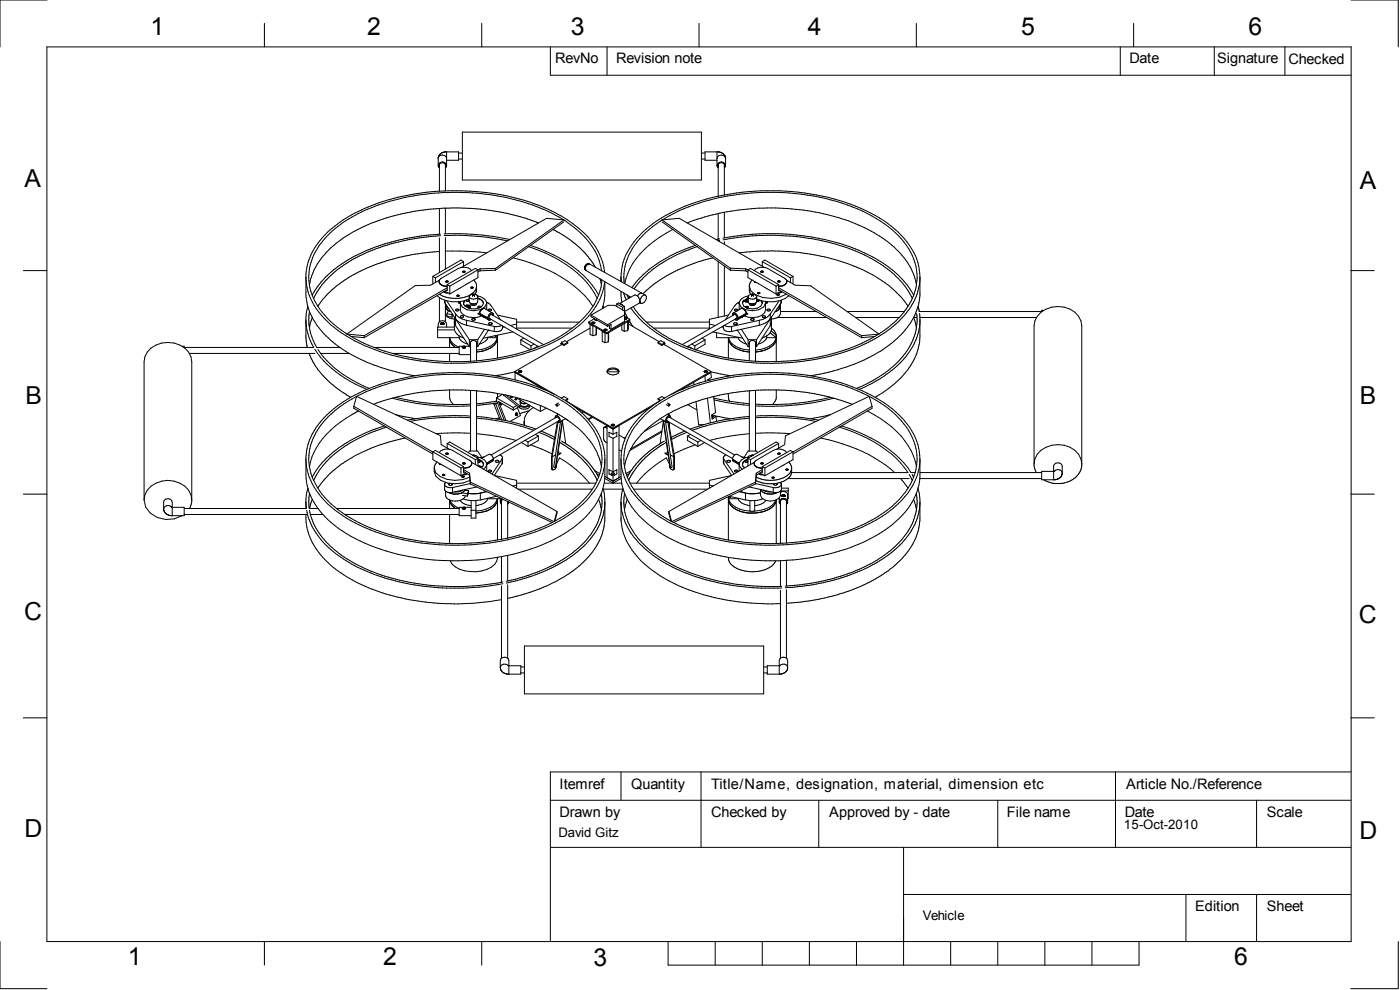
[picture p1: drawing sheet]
<svg xmlns="http://www.w3.org/2000/svg" width="297mm" height="210mm" viewBox="0 0 297 210" stroke-linecap="round" stroke-linejoin="round" font-family="sans-serif">
<defs><g id="words">
<g font-size="5.3">
<text x="32" y="7.5">1</text>
<text x="77.9" y="7.5">2</text>
<text x="121.1" y="7.4">3</text>
<text x="171.4" y="7.5">4</text>
<text x="216.6" y="7.4">5</text>
<text x="264.9" y="7.5">6</text>
<text x="5.2" y="39.7">A</text>
<text x="288.5" y="40">A</text>
<text x="5.4" y="85.7">B</text>
<text x="288.5" y="85.7">B</text>
<text x="5.1" y="131.5">C</text>
<text x="288.3" y="132.1">C</text>
<text x="5.2" y="177.6">D</text>
<text x="288.4" y="178.1">D</text>
<text x="27.1" y="204.7">1</text>
<text x="81.3" y="204.6">2</text>
<text x="125.9" y="204.9">3</text>
<text x="261.8" y="204.7">6</text>
</g>
<g font-size="3.1">
<text x="117.8" y="13.5">RevNo</text>
<text x="130.7" y="13.5">Revision note</text>
<text x="239.6" y="13.5">Date</text>
<text x="258.2" y="13.5">Signature</text>
<text x="273.3" y="13.7">Checked</text>
<text x="118.7" y="167.3">Itemref</text>
<text x="133.9" y="167.3">Quantity</text>
<text x="150.9" y="167.3">Title/Name, designation, material, dimension etc</text>
<text x="238.9" y="167.3">Article No./Reference</text>
<text x="118.7" y="173.3">Drawn by</text>
<text x="150.9" y="173.3">Checked by</text>
<text x="175.9" y="173.3">Approved by - date</text>
<text x="213.6" y="173.3">File name</text>
<text x="238.6" y="173.3">Date</text>
<text x="268.7" y="173.3">Scale</text>
<text x="253.5" y="193.3">Edition</text>
<text x="268.7" y="193.3">Sheet</text>
</g>
<g font-size="2.8">
<text x="118.5" y="177.6">David Gitz</text>
<text x="238.4" y="175.8">15-Oct-2010</text>
<text x="195.8" y="195.1">Vehicle</text>
</g>
</g></defs>
<g fill="none" stroke="#000" stroke-width=".21">
<path d="M9.9 9.9h276.7v189.8h-276.7zM10 0h-10v9.9M56.1 5v4.9M102.2 5v4.9M116.8 9.9v6.1M116.8 16h169.8M128.8 9.9v6.1M148.3 5v4.9M194.4 5v4.9M237.7 9.9v6.1M240.5 5v4.9M257.6 9.9v6.1"/>
<path d="M272.6 9.9v6.1M286.6 0h10M296.6 0v9.9M93 35.1a.9 .9 0 0 1 .9-.8 .9 .9 0 0 1 .8 .8M93 33.6a.91 .91 0 0 1 .9-.7 .91 .91 0 0 1 .8 .7M93.1 33l.4-.4 .8-.4h3v1.8h-2.6M93.1 33.1l-.1 .3v1.8l.2 .4M93.1 33v.1M93.2 34.9v5.7M94.5 34.9v5.6M94.5 35.1a.66 .66 0 0 0-.7-.6 .66 .66 0 0 0-.6 .8M94.5 35.3h.1"/>
<path d="M94.7 32.2v3.1l-.2 .3M97.3 32.5h.8M97.3 33.7h.8M98.1 28h50.7v10.2h-50.7zM148.8 32.5h.8M148.8 33.7h.8M152.1 32.2v3l.3 .4M152.1 35.1a.92 .92 0 0 1 .9-.8 .92 .92 0 0 1 .9 .8M152.1 33.6a.94 .94 0 0 1 .9-.7 .94 .94 0 0 1 .9 .7M152.4 34.9v6.7M152.4 35.2a.66 .66 0 0 1 .6-.7 .66 .66 0 0 1 .7 .7M153.4 32.6h.1"/>
<path d="M153.4 32.6l-.9-.4h-2.9v1.8h2.5M153.4 32.6l.4 .4 .1 .5v1.7l-.2 .4M153.7 34.9v6.5M5 57.4h4.9M64.9 58.8a13.9 13.9 0 0 0 6 10.7 38.7 38.7 0 0 0 19.6 7.2 50.3 50.3 0 0 0 25.1-3.3 22 22 0 0 0 11.7-9.9l.7-2.2 .3-1.6M91.8 58.6v1.6M91.8 58.6l.6 .3M92.4 58.9v1M93.1 59.7v.1M93.1 59.7a1.43 1.43 0 0 0 1.8 1M93.2 44.2v5.5M93.2 50.5v7.3"/>
<path d="M93.2 60a1.62 1.62 0 0 0 1.7 .7M93.2 59.4l-1.8 1.1-3.3 .1-14.5 10.3 3.7 .3M93.2 53.3l-5 .6-3.4 .7-3.7 1-3.5 1.3a23.8 23.8 0 0 0-10.2 8.1M93.5 50l-4.6 .5-3.4 .6-4.2 1.1-3.5 1.4a27.2 27.2 0 0 0-7.6 4.8l-2 2.1-.9 1.4-.8 1.4M93.5 49.7l-4.1 .3-3.5 .6-4.3 1.1-3.9 1.5-3.6 1.7a20.2 20.2 0 0 0-7.8 7.7M94.2 50a55.9 55.9 0 0 1 13.5 1.1M94.2 49.6a53.7 53.7 0 0 1 14 1.2M94.5 44.2v5.4M94.5 50.4v6.7M94.5 53.3h4.4l4.4 .3M94.6 59.7v.1M94.6 59.6h.2l.3 .1-.2 .2-.3-.1"/>
<path d="M94.6 59.7l.5 .1M94.6 59.6v.2M97.9 56.7l18.1-10.4 3.6 .4-14.5 10.2M98.2 57.7l.1-.1 .3 .1M98.2 57.6l.2-.1 .3 .2-.4 .1zM98.3 55.5v1M98.3 55.5l-5.9 3.4M98.3 55.5l-.5-.3-6 3.4M100 57.4a2.34 2.34 0 0 0-2.8-.5l-3.6 2.1-.3 .4-.2 .3M100.5 59.4l.3 .4a2.19 2.19 0 0 1 .3 1.8l-.3 .8M101.4 57.2v1.7l-6 3.5M101.4 57.2l-.6-.3-5.9 3.5"/>
<path d="M101.4 57.2l-6 3.5M101.9 57.4l-.5 .3M101.9 57v.4M101.9 57l-.5 .3M105.1 57.3l-3.2 .1M105.1 56.9v.4M105.1 56.9l-3.2 .1M108.9 54.7a30.3 30.3 0 0 1 15.2 8l1.7 2.3M112.2 52.3a26.3 26.3 0 0 1 13.2 8.8l1.3 2.2M112.6 52.1a26 26 0 0 1 13.8 9.4l.6 1.1M114.3 47.3l-3.9-1.3-3.6-.9a45.7 45.7 0 0 0-8.2-.9h-4.5l-3.3 .2-3.7 .6a40.2 40.2 0 0 0-8.5 2.4l-3.8 1.9-1.9 1.2-2.4 1.8a15.9 15.9 0 0 0-4 5.3l-.6 1.5-.2 1.3M117.3 48.7l.3 .1a23.6 23.6 0 0 1 4.8 3.3l2.4 2.4 1.5 2.2"/>
<path d="M119.6 47.1l-14.5 10.2M124.1 57.1h.1M124.1 56.5h.1M124.2 56.3h.1M124.2 57.3l9.6 5.7M124.2 57.3a.91 .91 0 0 1 .9-1.3l11.1 6.2M124.4 56.1h.1M124.6 56.1h.1M125 56h-.5l-.4 .4-.1 .6 .2 .3M127.3 59.1l.3 1.3M127.6 57.4a14.9 14.9 0 0 0-6.6-9.7 39.4 39.4 0 0 0-18.1-6.5 47.5 47.5 0 0 0-27.6 4.5 18.6 18.6 0 0 0-9 8.9 11.1 11.1 0 0 0 2 11.6 28.2 28.2 0 0 0 14.4 8.6 49.6 49.6 0 0 0 34.6-2.6 19.9 19.9 0 0 0 9.4-9l.8-2.3 .2-1.5M128.3 57.8a14.6 14.6 0 0 0-6.7-10.3 40.9 40.9 0 0 0-22.9-7 44.9 44.9 0 0 0-26 6.2 19.6 19.6 0 0 0-5.9 5.9 12.1 12.1 0 0 0-1.9 5.7v4.8l.3 1.5 .5 1.5"/>
<path d="M128.3 59.8v3.4l-.5 2.3M131.7 59.4l.1 .3M140.5 47.1l14.4 10.2M142.7 48.7a19.3 19.3 0 0 0-9.5 9.3l-.7 2.2M145.8 47.3a48.4 48.4 0 0 1 21.3-3.1l3.4 .4a39.8 39.8 0 0 1 17.8 6.6 15.1 15.1 0 0 1 6.1 9.2M147.5 52.1a30.7 30.7 0 0 0-8.6 4.2 18.5 18.5 0 0 0-4.8 4.7M147.9 52.3a26.3 26.3 0 0 0-12.9 8.4l-.5 .6M151.2 54.7l-4.8 1.5a27.8 27.8 0 0 0-10 6.1M152.4 45.3v5.4M152.4 55.5v11.8M152.5 51.1h.2M152.7 50.7l-.8 .1"/>
<path d="M153.4 50.9a49.5 49.5 0 0 1 30.6 3.5 25.4 25.4 0 0 1 5.3 3.5 15.7 15.7 0 0 1 4.2 5.4M153.4 50.5a53.7 53.7 0 0 1 16.4-.5 39.5 39.5 0 0 1 19 6.9 18.7 18.7 0 0 1 5 5.7M153.7 41.4a35.6 35.6 0 0 0-16.7 7.2 13.6 13.6 0 0 0-5.3 10.2v.9M153.7 41.4a48.1 48.1 0 0 1 32.9 4.8 17.7 17.7 0 0 1 8.1 9.5l.5 3.1-.2 5-.3 1.4-.6 1.6-1.4 2.2a16.3 16.3 0 0 1-3.7 3.9 32.7 32.7 0 0 1-11.3 5.5l-5.7 1.3M153.7 45v5.5M153.7 51.3v.5M153.7 56.4v10.7M154.9 56.9l3.3 .1M154.9 56.9v.4M154.9 57.3l3.3 .1M156.8 53.6a47.7 47.7 0 0 1 28.9 5 18.9 18.9 0 0 1 6.9 6.4M158.2 57v.4"/>
<path d="M158.2 57l.5 .3M158.2 57.4l.5 .3M158.7 57.2v1.7l5.9 3.5M158.7 57.2l.5-.3 6 3.5M158.7 57.2l5.9 3.5M159.6 59.4a2.52 2.52 0 0 0-.6 2.4l.3 .6M160 57.4a2.39 2.39 0 0 1 2.9-.5l3.5 2.1 .5 .5v.3M160.1 59.7v.2h.3M160.1 59.9h.1M160.2 59.9h.1M161.4 57.7h.1M161.4 57.6h.1"/>
<path d="M161.5 57.5h.3l.1 .2-.4 .1zM161.5 57.6l.4 .1M161.7 55.5v1M161.7 55.5l.6-.3 5.9 3.4M161.7 55.5l6 3.4M162.1 56.7l-18-10.4-3.7 .4 14.5 10.2M165 59.7h.4M165 59.7l.1 .2 .4-.1M165 59.6h.4l.1 .2M165 59.6v.2M165.4 59.7h.1M165.4 59.7l.1 .1"/>
<path d="M166.8 59.4l1.9 1.1 3.3 .1 14.5 10.3-3.7 .3M166.8 60a1.62 1.62 0 0 1-1.6 .7M166.9 59.7a1.43 1.43 0 0 1-1.7 1M167.7 58.9v1M168.2 58.6l-.5 .3M168.2 58.6v1.6M195.2 59.4a14.5 14.5 0 0 1-6.1 10.1 38.9 38.9 0 0 1-19.4 7.2 58.6 58.6 0 0 1-12.2 .1 49.4 49.4 0 0 1-10.7-2.5 27 27 0 0 1-12.7-8.6l-.2-.4M286.6 57.4h4.9M40.2 75h26.6M64.9 68.4v.2M64.9 68.8a12.6 12.6 0 0 0 1.6 4.9h-27.4v-.3h-.4M65.3 65l-.4 2.4v4.3l.3 2"/>
<path d="M65.6 75a15.8 15.8 0 0 0 3.1 4.9l2.5 2.2 3.2 2.2M65.7 66.1a11 11 0 0 0 1.5 7.6h4.9M65.7 66.1a19.2 19.2 0 0 0 9.5 9.5l2 .9a45 45 0 0 0 7.6 2.6l3.3 .6M66.3 67.3l-.6 2.2M66.8 74.1a23.5 23.5 0 0 0 11 8.5M67.4 74.1a23.5 23.5 0 0 0 10.9 8.3M68 75h6.1M74.5 71.4l2.8 .2M77.3 71.2v.4M83.3 75h14.1M92.7 62.7a6.6 6.6 0 0 0 6.8 .7M92.8 70h3.6"/>
<path d="M93 69.4v-.7a.91 .91 0 0 1 .9-.7 .91 .91 0 0 1 .8 .7v.7M93.2 63.2v5M93.6 68.7l-.1-.1 .3-.2 .3 .1v.2M93.6 68.7l.4-.1 .1 .2h-.4zM93.6 68.7h.1M93.6 68.5h.1M94.1 61.8l.2 .2M94.3 62h.1M94.3 63.7l.1 .6M94.3 62l.7 .1M94.4 64.2h.1M94.4 64.3l5.2 7.8"/>
<path d="M94.4 61.8l1 .6M94.4 63.7v.6M94.5 64.4v3.8M94.5 66.5a1.65 1.65 0 0 0 1.9 1.2M94.5 65.2l.2 .2M94.5 64.7l.2 .4 .5 .3M94.5 65l.2 .4M94.7 65.4l.3 .4M94.8 63.8l1.8 2.8M94.8 66.6v.5l1.1 .2M94.8 66.6l1.1 .1M94.9 60.4l.5 .3"/>
<path d="M94.9 60.4v1.2h-.2M94.9 61l-17.6 10.2M94.9 61.5l-17.6 10.1M95 65.8l.6 .3M95.1 66l-.3 .6M95.4 71.6v2.1M95.4 75v1.7M95.4 71.8v.3a2.7 2.7 0 0 0 1.2 1.6M95.4 71.6a2.97 2.97 0 0 0 2 2.1h-18.1M95.4 60.7v1.7M95.9 66.7v.6M96 66.6l-.1 .1"/>
<path d="M96.1 66.8l-.2 .5M96.4 69.4h-3.6v2.2h4.6M96.4 67.2v2.5a2.5 2.5 0 0 0 2 2M96.4 68.4l.2 .7M96.6 67.6l1 .9 1.4 .5M96.6 69.1l3 4.4M96.6 66.6l1 .8 1.4 .5M96.6 66.6v2.5M96.7 65.6h.4l.3 .1-.2 .3h-.4l-.2-.3zM96.9 62.7l.3-.1 .2 .1-.4 .2zM97.3 65.7h.1M97.4 71.2v.4"/>
<path d="M97.4 71.6a2.29 2.29 0 0 0 1.8 1.4M97.5 64l.2 .2M97.7 67.1l.2-.1 .4 .1a.34 .34 0 0 1-.3 .3 .34 .34 0 0 1-.3-.3zM97.7 64v1.7a2.38 2.38 0 0 0 2.5 1.7l1.1-.1 .9-.3M98 73.6h.1M98.1 73.7h.6l-.2 .2-.3-.2M98.1 73.7h.1M98.3 73.4l-.2 .3M98.6 63.8l-.3 .6M98.6 73.4l.2 .3h-.7M98.7 63.8a.69 .69 0 0 0-.4 .6 .69 .69 0 0 0 .4 .6 .57 .57 0 0 1 .7-.4 .57 .57 0 0 1 .4 .7l-.2 .1M98.7 73.5h.1"/>
<path d="M98.9 65.1l.3-.2 .3 .2M98.9 64.9l.3-.1 .4 .2-.4 .2zM99 69l5.9 1.3M99 64.9h.1M99 67.9v1.1M99 67.9l5.9 1.4M99.1 63.6h.3l.1 .2-.4 .1-.1-.2M99.5 73.4h-2.1v1.8h2.4M99.5 62.9a1.03 1.03 0 0 0 1.8 0M99.6 72.1v1.4M99.6 73.5h.2M99.6 72.1h1.7"/>
<path d="M99.7 72.9h.1M99.8 73a.67 .67 0 0 1 .7-.8 .67 .67 0 0 1 .6 .8M99.8 64.3a.67 .67 0 0 0 .7 .5 .67 .67 0 0 0 .6-.5M99.8 72.6v4M99.9 61l.3-.1 .2 .1-.4 .2zM100 64.4l.3 .1 .6-.1M100.1 67.7l.5-.1 .2 .2-.2 .1h-.3zM100.2 62.9l.1-.5h.3l.1 .5M100.2 62.6l.3 .1 .2-.1M100.3 60.9v.1M100.4 62.4h.1M100.4 62.4l.7 .1 .2 .3"/>
<path d="M100.4 62.4a.83 .83 0 0 0-.9 .5M100.5 62.4v.1l-.1-.1M101.1 60.9l-.1 .5a4.4 4.4 0 0 1-3.8 1.9l-1.5-.1a5.1 5.1 0 0 1-2.5-.8M101.1 73.5h.2M101.1 72.6v3.9M101.3 62.8v1.2a1.07 1.07 0 0 1-1.8 0v-1.1M101.3 62.8a2.09 2.09 0 0 1 2 1.5M101.3 63.2l.9 .5 .3 .4a1.18 1.18 0 0 1-1 1.3l-.7 .1-1.5-.2 .5-.2M101.3 72.1v1.4M101.3 63.3l.9 .5 .4 .6M101.4 65.1v.1M101.4 65.2l.3 .1"/>
<path d="M101.4 65.1l.2-.2 .4 .2M101.4 66.5l2.1 1M101.4 66.5l2.1 .9M101.7 66.4l-.3 .1M101.7 66.4h.1M101.7 66.4l1.8 1M101.8 66.8h.1M101.9 66.8l1.8 1.1M101.9 66l-.2 .4M102 65.1v.1M102.2 65.6l-.4 .5M102.2 65.6h.1"/>
<path d="M102.3 65.6l.5-.2 1.7 1M102.5 67.2l.3 .2M102.6 67.3h.1M102.8 69.8l-1.5 2.3M103 65.6h.1M103.2 64.1l1 .8 2 2.9M103.3 64.3l-.4 .8a4 4 0 0 1-4.9 0l-.3-.8-.3-.3-.1 .1 .1 .2h.3M103.3 64.3v1.4M103.5 71.6h2M103.5 67.4v.1M103.5 71.5v.1M103.5 67.5l.2 .4"/>
<path d="M103.5 71.6l-.1 .3-.5 .5-1.2 .6M103.5 67.6h.1M103.6 65.6h.5l.2 .1-.2 .3h-.4l-.2-.3zM103.6 70l-2.3 3.5M103.7 68.6l.5-.1 .2 .2-.3 .2-.4-.1zM103.7 67.5l10.6 6M103.7 70l-.1 .1M103.8 67.5l.2 .1M104.1 66.7l-.3 .3v.5M104.1 66.7h.3M104.1 65.6h.1M104.2 67.7l-.5 .2"/>
<path d="M104.2 66.7l11.1 6.4M104.4 66.7h.1M104.4 66.7v.1M104.4 68.6h.1M104.5 66.4l.1 .5M104.5 66.4a.93 .93 0 0 0-1 1M104.6 66.5h.1M104.9 69.3v1M105 71.2l.5 .4M105.5 71.1v4.8M105.5 71.6a4.3 4.3 0 0 1-4.4 2.7M105.5 79.6v.2"/>
<path d="M105.5 66.8l4.1 .9v2.1M105.5 71.5v.1M105.5 71.8a3 3 0 0 1-2.2 2.4l-2.2 .5M106.4 69l-.4 .2-1.1 .1M106.6 69.1a1.05 1.05 0 0 1-1.3 1.3l-.4-.1M107 69.3l-.4 .1M108.8 70.4l-6.3 1.4M109.3 78.8v1.8M109.3 78.9l-4.2 .8M109.3 78.8l8.4 4.9M109.6 68.7l-1.3 .3M109.6 69.6h11.8"/>
<path d="M109.6 68.3h13.3M110 78.9h.7M110.5 72.1v.9l2 1.2M110.5 72.1l2.1 1.3M110.7 78.7l-.5-.1-.2 .3M110.7 78.7v.1M110.7 78.8v.1M111.1 71.7l-.6 .4M112.6 73.4v.7M113.3 73l-.7 .4M114.1 73.4l-.8 .5M118.9 72.9h.2"/>
<path d="M119.1 72.7l.5 .4M119.1 72.7v.5M119.1 72.5l.2 .1M119.6 73.1v.2M119.6 73.3l-.3-.3-10 5.8M120.4 72.6l-.8 .5M120.4 72.6l-.6-.3-.7 .4M120.4 72.6v.2l-.8 .5M124.9 68.3v.2l3.8 2.3M124.9 68.3l3.8 2.3M125.2 69.6l-5 2.9M125.2 68.9v2.1l.6 .2"/>
<path d="M125.2 68.9l.6 .2M125.2 68.7v.2M125.4 66.8v.4l3.5 2M125.4 66.8l3.5 2.1M125.6 68.6h.5M125.8 69.1v2.1M125.9 69.1h-.1M126.2 68.5h.1M126.2 68.5l-.3-.2-.3 .1v.2M126.2 68.5l-.2 .2-.4-.1M126.4 69.4v1.6M126.4 71l-.6 .2"/>
<path d="M126.5 68l-.4-.2v-.2l-1.2 .7M126.5 67.8v.2M126.5 69.5l-.1 1.5M126.7 67.9l-.2 .1M127.8 70.4v2l.6 .3M127.8 70.4l.6 .2M127.8 70.2v.2M127.9 65l.1 .3M128.2 70.1h.5M128.4 70.6v2.1M128.4 70.6h.1M128.7 70.6v.2"/>
<path d="M128.8 78.9h2.5M128.8 78.9a1.55 1.55 0 0 1 2.5-.1v.1M128.8 69.9l-.5-.1-.2 .1 .1 .2M128.8 70l-.1 .1M128.8 69.9v.1M128.9 78.5a1.62 1.62 0 0 1 2.4 .1v.2a1.44 1.44 0 0 1-2.5 0zM128.9 69.2l.7-.4v1M128.9 68.9v.3M129 70.6v1.9M129 72.5l-.6 .2M129.1 70.5l-.1 2M129.3 69v.6l.3 .2"/>
<path d="M130.9 65l-.5-.2h-1.4l-3.6 2M130.9 64.5l.3-.2 1.3 .7M130.9 64.5v.5M130.9 64.5l1.2 .7M130.9 65l1.2 .7M131.5 64.4l.6 .4M131.7 61.8l.3 2.3M131.9 68.9v1.1l.5 .3M132.1 65.7l.4 .3M132.1 65.2v.5M132.3 62.1l.6 1.5M132.4 60.1a11.8 11.8 0 0 1 3.9-10.1 31.5 31.5 0 0 1 15.5-7.9 50.4 50.4 0 0 1 31.2 2.7 21.1 21.1 0 0 1 10.5 9.4 11.6 11.6 0 0 1-2.3 12.6 26.4 26.4 0 0 1-9.3 6.4 50.4 50.4 0 0 1-27.7 2.7 51.7 51.7 0 0 1-8.3-2.3 24.4 24.4 0 0 1-11.6-8.6"/>
<path d="M132.4 68.6v1.7M132.5 65v3.2l-2.9 1.6M132.5 65l-.4 .2M132.5 65.4h.1M132.5 67.6l.4 .1M132.5 66.8l-3.6 2.1M132.5 67.1l1.1 .6M132.5 67.4h.3l.1 .2M132.8 67.6h.1M132.8 67.4h.1M132.9 67.7h-.4M132.9 67.6v.1"/>
<path d="M133.1 67.3v.1M133.1 62.6l.2 .7M133.1 68.2v1.9M133.1 70.1l-.7 .2M133.3 68.7l6.5 3.8M133.3 68.3h.3M133.3 68.1v1.6l-.2 .4M133.4 63.2v.1M133.5 68l.8 1.3M133.6 62.9l-.2 .3M133.6 67.7l-4.9 2.9M133.6 67.7v.2l-4.9 2.9"/>
<path d="M135.7 64.2l.3 .1M135.8 64l-.2 .3-3.1 1.8 .6 1.4M135.8 63.9l.2 .4M135.8 63.9a1.15 1.15 0 0 0-1.2-1.3l-3.2 1.8M136.2 62.2l-.5 .1-.4 .5M136.2 62.2l.7 .4M136.9 62.6a1.16 1.16 0 0 1-.9 1.7M136.9 62.6a1.15 1.15 0 0 0-1.1 1.3M137.1 68.3h13.4M138.7 69.6h11.8M139.6 72.6v.2l.8 .5M139.6 72.6l.6-.3 .8 .4"/>
<path d="M139.6 72.6l.8 .5M140.4 73.3l.4-.3 10 5.8M140.4 73.1v.2M140.9 72.5l-.1 .1M141 72.7l-.6 .4M141 72.7v.5M141.1 72.9h-.1M146 73.4l.8 .5M146.8 73l.6 .4M147.4 73.4v.7M148.9 71.7l.7 .4M149.4 78.9l.3-.1 .3 .1"/>
<path d="M149.4 78.7l.5-.1 .2 .3-.5 .1-.2-.1zM149.6 72.1v.9l-2.1 1.2M149.6 72.1l-2.2 1.3M150.5 68.7l1.3 .3M150.8 78.8l-8.5 4.9M150.8 79l-6.4 3.7M150.8 79l.1 1.1-.8 .6M150.8 78.8v.2M150.8 79l-1.3 .8 .1 1.1M150.8 78.9l4.1 .8M151.3 70.4l6.3 1.4M152 70.5v1.1h4.6"/>
<path d="M153.1 69.3l.4 .1M153.5 69.1a1.05 1.05 0 0 0 1.3 1.3l.4-.1M153.7 69l.4 .2 1.1 .1M154.5 71.6v4.3M154.5 79.6v.2M154.5 66.8l-4 .9v2.1M154.5 71.8a3 3 0 0 0 2.2 2.4l2.3 .5M154.6 71.6a4.3 4.3 0 0 0 4.4 2.7M155.2 69.3v1M155.5 66.4h.1M155.5 66.4l-.1 .5M155.6 66.4a1 1 0 0 1 1 1.1"/>
<path d="M155.7 66.8l.3-.1 .3 .4v.4M155.7 68.5h.5l.2 .2-.5 .2-.2-.2zM155.8 65.7l.5-.1 .2 .2-.5 .2zM155.9 67.7l.5 .2M155.9 66.7l-11.2 6.4M156.2 67.6h.1M156.3 67.5l-.2 .1M156.3 70l.2 .1M156.3 67.5l-10.5 6M156.4 68.7h.1M156.4 70l2.3 3.5M156.5 67.7l-.1 .2"/>
<path d="M156.5 67.6v.1M156.6 67.4l-.1 .2M156.6 71.5v.1M156.6 71.6l.6 .8 1.2 .6M156.8 64.3v1.4M156.8 64.3l.4 .8a4 4 0 0 0 4.8 0l.7-1.1v.3M156.8 64.1l-1 .8-1.9 2.9M157 65.6h.1M157.3 69.8l1.4 2.3M157.5 67.2l-.3 .2M157.7 65.5l-.4-.1-1.7 1M157.7 65.6l.4 .3 .2 .5"/>
<path d="M157.7 65.5v.1M157.8 65.6h.1M157.8 63.7v.1M157.8 63.8l-.3 .5 .3 .6 .7 .5M157.8 63.7l-.3 .4v.3M157.8 63.7l.4 .2h.5M157.8 63.8l.4 .3h.5M158.1 63.7l.3-.2 .3 .2M158.2 65.2l.1-.2h.3l.1 .2-.2 .1M158.2 66.2h.1M158.2 66.8l-1.8 1.1M158.3 66.4l.3 .1"/>
<path d="M158.3 66.4l-1.7 1M158.4 65.3h.1M158.5 63.2v.1M158.6 66.5l-2 .9M158.6 63.3h.1M158.6 66.5l-2 1M158.7 63.5h.1M158.7 63.5l-.3-.1-.3 .2 .2 .2 .4-.1M158.7 63.3h.1M158.7 62.9v1.1l.3 .3M158.7 72.1v1.4M158.7 63.2l-.2 .1"/>
<path d="M158.7 62.9a1.07 1.07 0 0 1 1.8 0v1.1a.91 .91 0 0 1-1.2 .4l-.3-.1M158.7 62.9a1.06 1.06 0 0 0 1.8 .1M158.7 73.5h.3M158.7 72.1h1.8M158.7 62.8a2.08 2.08 0 0 0-1.9 1.5M159 64.3a.69 .69 0 0 0 .6 .5 .69 .69 0 0 0 .7-.5M159 72.6v3.9M159 60.7l.3 1a6.3 6.3 0 0 0 7.5 .7M159.1 64.4l.3 .1 .7-.1M159.3 67.6h.5l.2 .2-.5 .1zM159.4 62.6l.4 .1M159.5 62.4v.1h.2"/>
<path d="M159.7 62.5h-.3v.4M159.8 62.5v.4M159.8 62.6v.1M159.8 62.6h.1M160.3 72.9a.66 .66 0 0 0-.7-.7 .66 .66 0 0 0-.6 .8M160.3 74.7a5.3 5.3 0 0 0 4.2-2.2l.2-.7a3.5 3.5 0 0 1-3.2 2.7zM160.3 72.6v4M160.3 73.5h.2M160.5 72.1v1.4M160.7 62.1l.4-.1 .1 .2a.28 .28 0 0 1-.3 .1 .28 .28 0 0 1-.2-.2zM160.8 63.5l-.3 .1M160.9 62.3h.1"/>
<path d="M161 63.6v.3l-.5-.1M161.1 69l-5.9 1.3M161.1 67.9l-5.9 1.4M161.1 67.9v1.1M161.2 62.2h.1M161.3 63.8l.4 .5-.3 .6-.7 .5-1.1 .1-1.1-.1M161.5 63.8l.2 .6M161.8 67.1l.4-.1 .2 .3h-.6zM162.3 64l.1 1.7a2.29 2.29 0 0 1-2.6 1.7l-1-.1-.9-.3M162.6 64l-.2 .2M162.6 64.3h-.2M162.6 71.6h2.1"/>
<path d="M162.6 64.3h.1M162.6 71.2v.4M162.6 71.6l-.5 .8-1.2 .6M162.8 65.7l.4-.1 .2 .2-.5 .2-.2-.2zM163.4 70.6l1.3 1M163.4 67.6l-.9 .9-1.4 .5M163.4 66.6l-.9 .8-1.4 .5M163.4 66.6v2.5M163.4 67.6l-2.9 4.5M163.4 69.1l-2.9 4.4M163.6 70.2l1.1 .9M163.7 69.6l.6 .7 .4 .8"/>
<path d="M163.7 68.4l-.3 .7M163.7 67.2v2.5a2.36 2.36 0 0 1-2 2M164.6 60.7v1.7M164.7 71.1v5.6M164.7 71.6a4.5 4.5 0 0 1-4.4 2.7M164.8 66l-.4 .1M164.9 67.4h10.5M164.9 62.4h.3l.1 .1-.2 .2-.3-.1zM165 62.7h.1M165.2 60.4v1.2h.1M165.2 61l17.6 10.2M165.2 61.5l17.6 10.1"/>
<path d="M165.2 60.4l-.6 .3M165.3 63.8l-1.9 2.8M165.4 65.4l-.6 .6M165.5 65h.1M165.5 64.5v.5M165.5 65.2l-.1 .2M165.5 64.7l-.1 .4-.6 .3M165.6 65l-.2 .4M165.6 65v1.5a1.75 1.75 0 0 1-1.9 1.2M165.6 66.1h7.6M165.7 63.7v.6l-2.3 3.3M165.7 61.8l-1.1 .6"/>
<path d="M165.8 63.7l-.1 .5M165.8 62h.1M165.8 62l-.8 .1M165.8 61.9v.1M165.8 61.9h.1M165.9 61.8v.1M167.4 62.7a6.7 6.7 0 0 1-6.9 .7M179.7 66.1h12.2M181.5 67.4h9.3M182.8 71.2v.4M185.6 71.4l-2.8 .2M193.8 67.4h.7"/>
<path d="M193.8 67.4l.6 2.1M194.4 66.5a12.8 12.8 0 0 1-4.6 10.9 27.4 27.4 0 0 1-8.1 5M194.8 65l.2 1.1h26v-.3h.4M195.1 66.5l.1 5a12.5 12.5 0 0 1-3.2 7.6 22 22 0 0 1-6.4 5.2M195.2 67.4h24.7M195.2 68.6a15.4 15.4 0 0 1-7.3 10.9l-2.9 1.8-2.8 1.3M64.9 97.4a13.6 13.6 0 0 0 5.3 10.1 35.1 35.1 0 0 0 16.6 7.3 50.4 50.4 0 0 0 30-3.3 21.7 21.7 0 0 0 10.2-8.8 11.3 11.3 0 0 0 1.3-4.6M68.7 88.6a30.3 30.3 0 0 1 15.2-8 51.1 51.1 0 0 1 32.2 2.3 22.8 22.8 0 0 1 10.5 8.5l.7 1.4a11.3 11.3 0 0 1 1 3.8v4.8a15.1 15.1 0 0 1-6.8 10.7 43 43 0 0 1-24.2 6.9 44 44 0 0 1-25.5-6.9 15.5 15.5 0 0 1-6.8-9.9 26.4 26.4 0 0 1 .3-7.9l.9-2.2a14.3 14.3 0 0 1 2.5-3.5zM69.6 88.5a30.2 30.2 0 0 1 13.5-7.3 49.7 49.7 0 0 1 34.2 2.7 19.4 19.4 0 0 1 9.7 9.7 11.6 11.6 0 0 1-3.3 12.6 32.6 32.6 0 0 1-16 7.9 49.7 49.7 0 0 1-31.4-3.1 19.3 19.3 0 0 1-10.1-9.8 11.2 11.2 0 0 1-.3-6.8l.3-.7a14.9 14.9 0 0 1 3.4-5.2zM75.1 86.2v.4l16.7 9.7M75.1 86.2l.5-2.1 17.8 8.3 .2 1.9 1.7 1M75.1 86.2l16.7 9.7"/>
<path d="M76.1 87.2l-.5 .2a22.5 22.5 0 0 0-8.5 7.6 10.1 10.1 0 0 0-1.4 4M81.5 90.3a36.4 36.4 0 0 0-9.5 4.6l-1.6 1.3a17.6 17.6 0 0 0-4.1 5M82 90.6a36.2 36.2 0 0 0-8.7 4l-.4 .2a18.3 18.3 0 0 0-5 4.7l-1.4 2.4M83.2 84.5a52.3 52.3 0 0 0 16.6 1.6M83.9 84.3a52.1 52.1 0 0 0 15.9 1.4M84 88l4.1 .8M86 92.9l-2.1 .5a29.4 29.4 0 0 0-15.2 8.5l-1.3 1.6M91.8 95.8v1.7l6 3.4M91.8 95.8l.6-.3 5.9 3.5M91.8 95.8l6 3.5M92.1 99.3l.4 1a6.2 6.2 0 0 0 7.2 .9M92.7 98a2.41 2.41 0 0 0 .7 3.9 7.1 7.1 0 0 0 6.3 0"/>
<path d="M93.2 96a2.24 2.24 0 0 1 2.8-.5l3.7 2.2 .3 .3 .1 .4M93.2 98.3l.1 .2h.3M93.2 98.3v.1M93.3 98.5h.1M94.6 96.3l.2 .1 .3-.1M94.6 96.3l.1-.2 .4 .2M94.6 96.3h.5M94.9 94.1l.5-.3 6 3.4M94.9 94.1v1M94.9 94.1l5.9 3.4M95.4 82.7l.1 2.1 .7 1M95.4 82.7a49.2 49.2 0 0 1 16.4 2.3 26.9 26.9 0 0 1 13.5 8.7 13.2 13.2 0 0 1 2.3 5.3"/>
<path d="M95.4 82.7a49.1 49.1 0 0 0-16.2 3.1M97.8 99.3v1.6M98.2 98.3h.4M98.2 98.3l.1-.1h.3v.1M98.2 98.3l.2 .2 .2-.2M98.3 99v1.2l.2-.1M98.3 99l-.5 .3M98.3 99.6l1.3 .8M99.4 96l.2-.3h1.7l.9 1.3M99.8 88.3a50.5 50.5 0 0 0-12.3 .6l-1.1 .2M99.8 82.8v12.9M99.8 91.9l-3.7-.1-3.6 .2"/>
<path d="M99.8 88.6a51.3 51.3 0 0 0-12.8 .8M100 98l18.2 10.5M100 98.6a1.68 1.68 0 0 1-1.7 .7M100.1 98.3a1.41 1.41 0 0 1-1.8 1.1M100.3 96.6l.9 .2 .1 .4M100.3 96.6h.1M100.4 96.6h.1M100.5 96.6h.1M100.5 96.6v.1M100.6 96.6h.1M100.6 96.7l.1 .1M100.6 96.6v.2"/>
<path d="M100.6 96.7h.1M100.8 97.5v1M101.1 88.3a46 46 0 0 1 12.6 2.7M101.1 82.9v12.8M101.1 92l4.3 .5 4.1 .9M101.1 88.7a48.3 48.3 0 0 1 12.1 2.6M101.3 96.9a2.09 2.09 0 0 1 2 1.6M101.4 97.2v1.6M101.4 97.5l.8 .4 .4 .6M101.4 97.7h.3l.2 .2-.2 .1h-.3M101.4 97.4l.8 .4 .4 .7M101.4 97.2l-.6 .3"/>
<path d="M101.6 99l.4 .1M101.8 97.7h.1M102.2 97.2l1.5-.8a.92 .92 0 0 1 .9 1M102.6 98.5l-.4 .6-.3-.2-.5-.1M102.8 96.9l-.9 .2M103.3 98.5l-.2 .5-.5 .5M103.3 98.5v1.4M103.6 99.8l.3-.1 .4 .2-.5 .2zM104.6 97.4l-.1 .4-1.2 .8M104.6 97.4l-1.3 1M104.6 97.4l-1.4 .9M104.6 97.5l-1.3 1"/>
<path d="M104.8 85.7l1.3 3.3M104.9 85.6l-.1 .1M105.1 97.8l.4-.2 .3 .1v.2l-.3 .2zM105.2 85.7h-.4M105.2 85.7l1.3 3.4M105.3 85.5l-4.2 .5M105.3 84.4v.7M105.3 84.9l1.7 4.3M105.3 84.4l3.6 2M105.4 85.1l-4.3 .5M105.5 83.4v.9M105.5 85.5l-.3 .2"/>
<path d="M106 88.7l-.9 .1M106 85.4l.1 .4M106 96.5l.6 .5-.1 1.4M106 85.4h.1M106.1 85.3l-.1 .4 .2 .2h.1l.2-.3M106.1 85.4v.2M106.5 97.4l-2.1 3.1M106.5 98.4l-1.6 2.4M106.5 97.4v1M106.6 97.3h.1M106.6 97.2l-.1 .2M106.6 83.7l-1.3 .7"/>
<path d="M106.8 83.7v.1M106.8 83.8l3.4 2.7M107.4 83.8l2.8 2.3M108.3 84.2h.1M108.5 84.1l-.2 .1M108.7 84.1l-.1 .2-.2-.1M108.9 87l-3.2-1.8 1.7 4M108.9 86.4v.6M109.3 84.7h.3l-.3 .1zM109.4 87.7h.1M109.4 87.7l.3-.1 .1 .2-.1 .3h-.3M109.4 87.7v.4"/>
<path d="M109.4 87.7l.1 .1M109.5 87.8l-.1 .3M109.5 84.3l5.1 3M109.5 88l-.1 .1M109.6 86l-.7 .4M109.8 86.5l.6 1.6-2.2 1.3M110 86.3l-1.1 .7M110.2 86.1v.4M110.4 84.8v.9a1.04 1.04 0 0 0 1.7 .1M110.4 85.1v.3l.6 .2M110.4 85.3l.1 .1M110.6 93.9l1.4 .8"/>
<path d="M110.6 85.5l.5 .1M111 85.6h.6h-.3M111.2 89.8l.1 .5M111.4 93.4l.6 .4M112 93.8v.9M112.3 87.1l-2 .6M112.3 85.9a1.53 1.53 0 0 1-2.1 .2M112.4 86v.1a1.38 1.38 0 0 1-2.2 .4M112.6 94.4l4.5 1.9M113.2 86.4a3.6 3.6 0 0 0-2 3.8M113.6 92.2l.6 .3M114.2 92.5l-2.2 1.3"/>
<path d="M114.2 92.5v.9l-2.2 1.3M114.3 91.7l3.3 1.5M114.6 82.3v-.2l-5.3-3.1 6.4 3.7M114.6 86v1.3M114.8 91.4l2.9 1.4M115.9 86.6l-1.3 .7M117 96.8v2.6l.1 .2M117 96.8l.1 .1M117 99.3l.1 .1M117.1 96.9l.1 2.7M117.1 99.5l.2 .2M117.1 99.6l.2 .1"/>
<path d="M117.9 96.5l-.4 2.6 .3 .1M117.9 96.5l-.8 .4M117.9 88.2a.87 .87 0 0 1 .8 1.3M117.9 88.2l-.1 .4M118 85.8v.3h.2M118 85.9v.1M118 85.8h.2v.3M118 88.5a.46 .46 0 0 1 .6 .2 .46 .46 0 0 1-.2 .6M118.1 98.3h.1M118.1 98.3v.1a1.09 1.09 0 0 1-.8 1.3M118.2 88.4l-14 8.1M118.2 87.8l.2 .2"/>
<path d="M118.4 89.5h-.2l-1.2 7.3M118.4 89.5h.1M118.4 89.5l-1.3 7.4M118.4 89.5h.3M118.5 85.5l-.5 .3M118.5 87.9l-.6 .3M118.6 89.2l-14 8.1M118.7 97.1a23.6 23.6 0 0 1 6.4 5.4M118.7 95.9l-.3 .2M118.7 85.8l-.5 .3M118.7 97.2l-.6 1.1M118.7 93.8a18.8 18.8 0 0 1 8 8.1"/>
<path d="M118.9 89.4l-1 7.1M119 96.2l-.7 .4-.4 2.6h-.1M119.1 89.3l.2 .1M119.1 84.5l.5-.4 .8 .5M119.1 93.6l2.1 1.3 1.9 1.5a14.5 14.5 0 0 1 3 3.3l.9 1.5M119.3 89.4l-1.5 9.8M119.3 89.2l-.6 .3M119.3 89.2l-1 7.2 .7-.3M119.3 89.2v.2M119.3 89.5l.7 4.6M119.9 88.8l.6 .4M120 88.8l-.7 .4"/>
<path d="M120.3 85.2l9.7 5.6M120.4 84.6v.2l-.3 .2M120.4 84.6l-.5 .3M121.9 86.3l8.1 4.7M122.8 86.8l-.2 .1M122.9 86.9l-.2 .1M123.8 87.4l-.4 .2M125.6 88.4l-.8 .5M125.7 88.5l-.8 .5M126.2 99.8l1.1 .7M128.2 90.6l-.1 .2v2.3l.2 .5 .5 .3M128.2 90.6l.3 .1"/>
<path d="M128.5 90.7l.3 .1M128.8 90.3l-.6 .3M128.8 90.5l-.3 .2M129.2 99.7h.1M129.2 91.7h.1M129.7 90.3h.1M129.7 90.3a.32 .32 0 0 1 .3-.3 .32 .32 0 0 1 .3 .3M129.7 90.3l.3 .1 .3-.1M129.9 90.2h.4M129.9 90.2h-.1M130 90.2l-.3 .1M130 92.1l-.8-.4v.9l.8 .4"/>
<path d="M130 91l1.3-.7v11l-1.3 .8M130 90.8v1.3M130 93v7.1M130 91l-1.2-.7v11l1.2 .8M130 92.1l.9-.4v.9l-.9 .4M130.1 90.2h.2M130.3 90.2v.1M130.8 91.7h.1M130.8 99.7h.1M131.3 95.4l.6 .3M131.3 92.3l1.1 .6M131.7 97.4a16.2 16.2 0 0 0 .8 7.2"/>
<path d="M131.7 97.4a13.6 13.6 0 0 0 5.6 10.3 37.5 37.5 0 0 0 19.3 7.5 48.6 48.6 0 0 0 29.2-4.9 23.3 23.3 0 0 0 6.9-5.9 12.7 12.7 0 0 0 2.5-6.5M132.4 92.9l.2 .2M132.8 92.7l-.4 .2M133.9 99.8l-1.1 .7M136.9 87.9a33.8 33.8 0 0 1 16.2-7.5 48.3 48.3 0 0 1 31.9 4 18.8 18.8 0 0 1 8.8 9.2 11.6 11.6 0 0 1-3 12.3 30 30 0 0 1-14.6 7.8 50.1 50.1 0 0 1-33.4-2.9 20.8 20.8 0 0 1-9.3-8.6 11.2 11.2 0 0 1 2.2-12.9zM137.3 86.8l.1 .1M138.1 86.3l-8.1 4.7M139.6 84.6l.6 .3M139.6 84.6v.2l.4 .2M139.8 85.2l-9.8 5.6M140.1 88.8l.6 .4M140.4 91.7l-6.8 3.8"/>
<path d="M140.4 91.4l-6.6 3.8M140.7 89.2l.1 .2M140.7 89.2l1 7.2-.6-.3M140.7 89.5l-.7 4.6M140.7 89.2l-4 2.3M140.8 89.2l.6 .3M140.8 89.4l1.4 9.8M141 93.6l-2.2 1.3-2.4 2-1.4 1.4-1.5 2.2M141 84.5l-.6-.4-.8 .5M141 89.3l-.2 .1M141.1 96.2l.7 .4 .4 2.6M141.2 89.4l1 7.1"/>
<path d="M141.4 93.8l-2.4 1.5-1.8 1.6a18 18 0 0 0-3.9 5M141.4 97.2l.6 1.1a1.13 1.13 0 0 0 .8 1.4M141.4 89.5h.3M141.4 85.8l.5 .3M141.4 97.1a22.5 22.5 0 0 0-6.4 5.4M141.4 95.9l.3 .2M141.4 89.2l14 8.1M141.5 89.3h.1M141.6 85.5l.5 .3M141.6 87.9l.5 .3M141.7 89.5l1.2 7.4M141.7 89.5h.1l1.3 7.3"/>
<path d="M141.8 87.8l.1 .2M141.9 88h.1M141.9 85.8l.2 .1-.3 .2zM141.9 88l.1 .1M141.9 88.4l14 8.1M142 88.5a.51 .51 0 0 0-.5 .2 .51 .51 0 0 0 0 .6M142 89.6v1M142 90.5h.1M142.1 88.2a.87 .87 0 0 0-.7 1.3M142.1 88.2l.2 .4M142.2 96.5l.4 2.6-.4 .1M142.2 96.5l.7 .4"/>
<path d="M142.9 99.6l-.1 .1M142.9 99.5v.1M142.9 96.9v2.6M143 99.5v.1M143 99.6l-.2 .1M143 99.4h.1M143.1 96.8v2.6l-.1 .1M143.1 96.8l-.2 .1M143.1 99.3l-.2 .1M144.6 82.6h.1M145 82.3l.1 .1M145.1 82.4h.1"/>
<path d="M145.3 91.4l-2.9 1.4M145.7 91.7l-3.2 1.5M145.8 92.5v.9l2.2 1.3M145.8 92.5l2.2 1.3M145.9 85.9l1.9 1.1M146.5 92.2l-.7 .3M147.2 81.1v.5M147.2 81.6a51.3 51.3 0 0 1 35.7 1.3 22 22 0 0 1 10.9 9.2l.9 2.2 .4 2.3a23 23 0 0 1-.2 6.3 14.4 14.4 0 0 1-3.8 6.8 33.7 33.7 0 0 1-17.4 8.3 49.7 49.7 0 0 1-30.7-3.4 22.3 22.3 0 0 1-9.6-8l-.9-2M147.2 81.6a28.2 28.2 0 0 0-12.2 7.7 12.4 12.4 0 0 0-3.3 8.1M147.5 94.4l-4.5 1.9M147.7 85.2l.5 4.9h1M148 93.8v.9"/>
<path d="M148.7 93.4l-.7 .4M149.5 93.9l-1.5 .8M150.1 84.5l.6 5.2M150.2 80.5l.3 .1M151 88.2l.3 .1-.1 .3M151.1 88l.8 .3M151.1 88.6h-.1M151.1 88.6h.1M151.4 84.1l.4 3.4-.8 .6 .1 .8 .8-.6M151.4 84.5l3.8 .7 3.8 .4M151.5 84.8l3.7 .8 3.8 .4M151.6 88.2l3.3 .6"/>
<path d="M151.9 88.3l.1 1.1M153.5 97.2v.2M153.5 98.4l1.7 2.4M153.5 97.4l2.2 3.1M153.5 97.4v1M154 96.5l-.5 .5v1.4M154.2 97.7l.4-.1 .3 .2a.36 .36 0 0 1-.3 .3 .36 .36 0 0 1-.4-.4zM154.5 83.4l.1 1.1 .2 .6M154.9 97.7h.1M155.4 97.4l1.4 .9M155.4 97.4l.2 .4 1.2 .8M155.4 97.4l1.4 1"/>
<path d="M155.4 97.5l1.4 1M155.8 99.8l.4-.1 .3 .2-.3 .2-.4-.1zM156.8 98.5v1.4M156.8 98.5l.2 .5 .5 .5M157.3 96.9l.9 .2M157.9 97.2l-1.5-.8a.93 .93 0 0 0-1 1M158.7 98l-.4 .1M158.7 97.9l-.2-.2-.4 .1v.2l.3 .1M158.7 97.4a1.15 1.15 0 0 0-1.1 1.5l.4 .3M158.7 97.5l-.8 .4-.4 .6M158.7 96.9v1.9M158.7 96.9a2.08 2.08 0 0 0-1.9 1.6"/>
<path d="M159 88.7a46.1 46.1 0 0 0-12.2 2.6M159 82.9v12.8M159 92l-4.3 .5-4.2 .9M159 88.3a47.3 47.3 0 0 0-12.6 2.7M159.2 97.5v1M159.5 96.6h.3M159.5 96.6l-.7 .2-.1 .1M159.5 96.6v.1M159.5 96.7h.1M159.6 96.6l-.2 .2M159.6 96.6h.1M159.7 96.6h.1"/>
<path d="M160 98.3a1.41 1.41 0 0 0 1.7 1.1M160 98.6a1.68 1.68 0 0 0 1.7 .7M160.1 98l-18.2 10.5M160.3 82.8v12.9M160.3 88.3a52.7 52.7 0 0 1 13.4 .8M160.3 91.9l3.7-.1 3.6 .2M160.3 88.6a51.1 51.1 0 0 1 12.8 .8M160.7 96l-.2-.3h-1.8l-.8 1.3M161.7 99v1.2l-.1-.1M161.7 99l.6 .3M161.7 99.6l-1.3 .8M161.8 98.3h-.4"/>
<path d="M161.8 98.3h.1M161.8 98.2h-.3l-.1 .2 .3 .1 .2-.2M161.8 98.2h.1M161.9 98.2v.1M162.3 99.3v1.6M164.7 82.7v1.8l-.2 .5-.7 .8M165 96.2l.5-.1v.2l-.3 .1zM165.2 94.1v1M165.2 94.1l-.6-.3-5.9 3.4 .5 .3M165.2 94.1l-6 3.4M165.5 96.2l-.5 .1M166.7 99.6h.5a.26 .26 0 0 1-.2 .2 .26 .26 0 0 1-.3-.2z"/>
<path d="M166.9 96a2.24 2.24 0 0 0-2.9-.5l-3.7 2.2-.3 .3v.4M166.9 99.8h.1M167.3 98a2.47 2.47 0 0 1 .2 3.1 4.5 4.5 0 0 1-2.2 1.3 7.3 7.3 0 0 1-5-.5M167.9 99.4a2.76 2.76 0 0 1-1.8 2 7.2 7.2 0 0 1-5.7-.2M168.2 95.8l-.5-.3-6 3.5M168.2 95.8v1.7l-5.9 3.4M168.2 95.8l-5.9 3.5M174.1 92.9a32.6 32.6 0 0 1 15.7 7.3M176.1 88l-4.1 .8M176.1 84.3a52.4 52.4 0 0 1-15.8 1.4M176.9 84.5l-3.9 .8-3 .5-4.1 .3h-5.6M178.1 90.6a28.7 28.7 0 0 1 13 7.7l1.5 1.9h-24.7"/>
<path d="M178.5 90.3a28.2 28.2 0 0 1 14.1 8.9l.7 1h.8M180.8 85.8a47.6 47.6 0 0 0-12.3-2.9 51 51 0 0 0-11 .2 37.5 37.5 0 0 0-19.9 7.5 15 15 0 0 0-4.8 7.1l-.3 1.3M184 87.2a19.6 19.6 0 0 1 9.8 9.6l.6 2.2M185 86.2l-16.8 9.7M185 86.2l-.6-2.1-17.8 8.4-.1 1.8-1.7 1M185 86.2v.4l-16.8 9.7M219.4 98.4a4.6 4.6 0 0 1 5.1-4.1 4.6 4.6 0 0 1 5 4.1M223.6 99.9v.1M223.7 99.9a.94 .94 0 0 1 .9-.3 .94 .94 0 0 1 .7 .8M223.7 99.9l-2.7 .1v1.8l2.9-.1a1.7 1.7 0 0 0 1.4-.9v-1.9a.94 .94 0 0 0-.9-.7 .94 .94 0 0 0-.9 .7v2.9M5 104.8h4.9M30.6 106a4.7 4.7 0 0 1 5-4.1 4.7 4.7 0 0 1 5.1 4.1"/>
<path d="M30.6 106v-29.2a4.6 4.6 0 0 1 5-4.2 4.6 4.6 0 0 1 5.1 4.2v29.6l-.5 1.5M30.6 106a4.6 4.6 0 0 0 4.5 4.2l1.9-.1 1.7-.7M34.7 108.1l.1 .1M35.7 109.3l-.4-.2-.5-.7-.1-1.9a.94 .94 0 0 1 .9-.7 .94 .94 0 0 1 .9 .7v2.9M35.7 109.3h.1M35.9 109.3h.1M36.3 107.6h2.8v1.8h-2.8l-.5-.1M36.4 107.6a.96 .96 0 0 0-1.7 .3M39.1 109.1h26M64.9 109.1a13.9 13.9 0 0 0 5.8 11.3 32.8 32.8 0 0 0 11.2 5.6 54.1 54.1 0 0 0 18.4 2l6.1-.8M64.9 106.9v.2M64.9 107.4l.1 .5h-25.9"/>
<path d="M65.1 108.2a14.7 14.7 0 0 0 6.1 9.2 40.1 40.1 0 0 0 18.5 6.9 54.6 54.6 0 0 0 17-.5M65.3 103.5l-.1 .6a10.4 10.4 0 0 0-.3 3.8M65.7 104.6l-.2 1.9 .1 1.4h1.8M65.7 108.2a15.3 15.3 0 0 0 6.7 9.6 35.3 35.3 0 0 0 12.3 5.3 52.4 52.4 0 0 0 22 .3M65.9 109.1h2.6M66.3 105.9l-.6 2M71.4 107.9h26M73.2 109.1h24.2M93.9 100.7l.2-.1 .3 .2-.4 .1zM94.3 102.7a1.34 1.34 0 0 0 1.7 .7M94.3 100.8h.1M94.5 102.3l-.2 .3v1.2a1.25 1.25 0 0 0 1.7 .6"/>
<path d="M94.5 104.2v.9a1.98 1.98 0 0 0 2.6 1.2l.5-.1a1.7 1.7 0 0 0 1.1-1M95 104.4l1.4 .4M95.4 107.9v-1.9a2.28 2.28 0 0 0 1.2 1.9M95.4 109.1v6.2M95.4 102.5l-.2 .2 .2 .3 .5-.1v-.2M95.5 106.1l.1 .3a3.6 3.6 0 0 0 1.8 1.5M95.7 104.7l.7 .1M95.9 102.6v.1M95.9 102.7h.1M96 103.4v1M97.6 106.1l.9 .8 1.4 .4M97.9 104.6l-1.5 .2"/>
<path d="M97.9 104.6l-.7 .2M98 101h.3l.2 .1-.4 .2zM98 107.8h.1M98 107.7h.1M98.1 107.8h.6l-.2 .2-.4-.1M98.1 104.6l1 .1M98.1 105.1l1 .1M98.1 104l-.7 .3-1 .1M98.1 107.7h.1M98.2 107.9h.1M98.2 107.6l-.1 .1M98.3 105.8a6.4 6.4 0 0 0 3.6 .2"/>
<path d="M98.3 100l1.3 .8M98.4 104.3l-.5 .3M98.6 107.6l.2 .3h-.7v-.2M98.6 104l.8 .1M98.6 103.9l-.2 .4M98.7 104v-.2l-.3 .5M98.8 100.3l-1 .6M98.9 100.6l-.7 .1M98.9 100.6h.1M99.1 100.5l-.2 .1M99.1 104.7v.5M99.4 104.6l-.3 .6"/>
<path d="M99.4 104.1l-.3 .6M99.4 104.1v.5M99.4 104.6l.6 .1M99.6 100.4l.2 1.9M99.6 100.8l.2 1.9M99.6 100.4v.4M99.8 102.3v.4M99.8 102.6l-3.8 .8M99.8 102.7l17.3 8.1M99.8 102.3l17.8 8.4 .6-2.2M99.9 107.6h-2.5v1.8h2.5M99.9 108.2h1.1"/>
<path d="M99.9 106.2v3.7h1.1v-3.7M101.1 103.3l-5.1 1.1M101.9 104.6l-.9 .1-1.6-.1M101.9 104.6v1.4M103 104.2l-1.1 .4-1.2 .1M103.3 104.3l-1.4 .3M103.5 105.8h2.6M103.5 105.8a2.75 2.75 0 0 1-2.5 1.5M103.5 105.7v.1M104.9 100.9l4.7 1v1.6M105.3 105.3l-3.4 .7M105.5 105.8a4.5 4.5 0 0 1-4.5 2.6"/>
<path d="M105.5 105.9a2.95 2.95 0 0 1-2.2 2.5l-2.3 .4M105.5 105.8v8.8M105.5 118.2a2.74 2.74 0 0 1-2.2 2.6 7.9 7.9 0 0 1-6.7-.6l-.7-.6-.4-.6M106.1 105.7v.7M106.1 106.4l.3 .5M106.4 106.3v.3M106.4 106.2v8.2M106.4 118.1v5.4M106.5 105.8l-.4 .6M106.7 105.9l-.3 .4M107.7 106.4v7.7M107.7 117.8v5.4"/>
<path d="M107.7 106.6h.1M107.9 106.5l-.2 .4M109.6 102.5h16.8M109.6 102.9l-.8 .2M109.9 103.8h15.7M118.2 108.5l-.5 2M126.6 100.5l.5 .3M127 105.9l.6 2.2M127.6 104.6a9.9 9.9 0 0 1-.6 5.5 17.3 17.3 0 0 1-8.1 8.9 39.7 39.7 0 0 1-11.5 4.3M127.8 103.8h4.4M128 103.8l.3 2.2v4.4a14.5 14.5 0 0 1-6.1 10.2l-3.6 2.3a31 31 0 0 1-6 2.7l-4.9 1.3M128.2 102.5h3.7"/>
<path d="M128.3 107.7a13.8 13.8 0 0 1-3.9 7.6l-2 1.8a36.5 36.5 0 0 1-15 6.6M128.3 101.5l1.7 1M128.3 107.1v.3M128.3 101l1.7 1.1M129.7 100.4l.3-.1 .4 .2a.36 .36 0 0 1-.4 .2 .36 .36 0 0 1-.3-.3zM130 100.1l-.8-.4v.8l.8 .5M130 101v1.5M130 100.1l.9-.4v.8l-.9 .5M131.7 107.1a14.3 14.3 0 0 0 6.3 10.3 38.9 38.9 0 0 0 18.4 6.9 51.3 51.3 0 0 0 9.5 .4M131.7 101l-1.7 1.1M131.8 101.5l-1.8 1M132.1 103.8l-.4 2.2v4.4a12.5 12.5 0 0 0 2.6 6.6 26.7 26.7 0 0 0 13.4 8.6 49.6 49.6 0 0 0 15.2 2.5h2.7"/>
<path d="M132.5 104.6a11.5 11.5 0 0 0 3.1 9.9 28.2 28.2 0 0 0 14.1 8.1 49.8 49.8 0 0 0 16.2 1.8M133.1 105.9l-.6 2.2M133.5 100.5l-.4 .7M133.5 100.5l-.6 .3M133.6 102.5h16.9M134.4 103.8h15.7M141.9 108.5l.4 2M150.5 102.9l.8 .2M154.5 105.6l.1 .2M154.5 118.2a3.1 3.1 0 0 0 2.5 2.7 7.3 7.3 0 0 0 7.1-1.2l.5-.7M154.5 105.9l.2 .8zM154.6 105.4l-.1 9.2"/>
<path d="M154.6 105.8h2M154.6 105.8a3.8 3.8 0 0 0 3.4 2.5l1.1 .1M154.7 106.7a4.2 4.2 0 0 0 2.3 1.8M154.7 106.7l.5 .7 .8 .6 1 .5M154.7 105.3l3.5 .7M155.1 105.4l-.5 .4M155.1 100.9l-4.6 1v1.6M156.6 105.7v.1M156.6 105.8a2.75 2.75 0 0 0 2.5 1.5M156.8 104.3l1.4 .3M157 108.5l1.2 .3M157 104.2a6.3 6.3 0 0 0 4.3 .3l-1.5 .2"/>
<path d="M158.2 104.6v1.4M158.2 104.6l1 .1M158.2 108.8h2.6M159.1 108.4h1M159.1 106.2v2.2M160.1 106.2v2.2M160.3 102.7v-.4l-17.8 8.4-.6-2.2M160.3 102.7l-17.4 8.1M160.3 102.6l3.7 .8M160.4 100.4l-.1 2.3M161 100.5l.4 .2h.5M161.2 100.3l1.1 .6"/>
<path d="M161.3 103.8v1.3a2.45 2.45 0 0 0 3.9 .6l.4-.6v-.9l1.6-.1M161.4 103.8l.8 .8 .7 .2M161.4 103.9l.8 .7 .7 .2M161.7 100l-1.3 .8v-.4M161.8 105.8a6.4 6.4 0 0 1-3.6 .2M161.9 104l.8 .3 .9 .1M162.5 106.1l-1 .8-1.4 .4M162.9 104.8h.8M163.9 107.5a5.5 5.5 0 0 1-3.1 1.3M163.9 107.5l-.8 .6-2.3 .7M164 101.5h.1M164 103.4v1"/>
<path d="M164.5 106.8l-.6 .7M164.6 106.1a4.8 4.8 0 0 1-4.5 2.3M164.7 106v9.3M164.7 106l-.2 .8M164.7 102.5l.2 .2-.4 .3-.3-.2v-.2M164.7 102.6h.1M164.8 102.7h.1M165 104.4l-1.4 .4h-.7M165.1 105.8h.2M165.3 105.6v1l.3 .3M165.3 106.4a.91 .91 0 0 1 .9-.7 .91 .91 0 0 1 .9 .7M165.6 102.3l.2 .4"/>
<path d="M165.6 106.2v9.1M165.6 118.9v5.5M165.6 104.5a.92 .92 0 0 1 1.5 .5v1.6l-.3 .3M165.8 103.5h1.4v2.3h-.1M165.8 102.7a1.37 1.37 0 0 1-1.8 .7M165.8 102.7v1.1a1.16 1.16 0 0 1-1.4 .7l-5.5-1.2M165.9 105h.1M166 105.1l-.1 .1a.32 .32 0 0 1 .3-.3 .32 .32 0 0 1 .3 .4h-.5l-.1-.1M166 105.1h.1M166.1 105.1l.4 .1M166.8 106.2v9M166.8 118.9v5.4"/>
<path d="M166.9 106.4a.69 .69 0 0 0-.8-.5 .69 .69 0 0 0-.5 .7M166.9 106.4l-.1 .3M166.9 106.5h.1M167.1 101.5h25.8M191.1 101.5l1.5 2M192.9 100.7l.6 1.2M193.5 100.7l.3 .5M193.8 105.9l.6 2.2M194.4 104.6a9.8 9.8 0 0 1 0 3.9l-.5 1.5a17.4 17.4 0 0 1-7.4 8.5 39.5 39.5 0 0 1-13.8 5.1l-6.1 .7M194.8 103.5l.4 2.5v4.4a11.5 11.5 0 0 1-1 3.8l-.1 .3a18.8 18.8 0 0 1-8.5 8.4l-2.7 1.3-2.5 1.1a49.3 49.3 0 0 1-13.6 2.7M195.1 101.5h25.9M195.2 107.1a11.2 11.2 0 0 1-1.3 4.4 21.2 21.2 0 0 1-9.9 8.9l-4.3 1.8-3.6 1.1-4.4 .9-5.1 .5"/>
<path d="M195.2 100.2h25.8M219.9 100.2l-.5-1.4v-29.7a4.6 4.6 0 0 1 5.1-4.1 4.6 4.6 0 0 1 5 4.1v29.7a4.8 4.8 0 0 1-4.7 3.8 6 6 0 0 1-3.4-.8M224.4 101.6h.1M286.6 104.8h4.9M106.4 124.3v15.3M107.7 124v15.6M111.3 137h50.7v10.2h-50.7zM165.6 125.2v14.4M166.8 125.1v14.5M5 152.3h4.9M106.3 142.2h.1M107.1 142.8l-.6-.3-.3-.6-.1-1.8a.94 .94 0 0 1 .9-.7 .94 .94 0 0 1 .9 .7v2.9"/>
<path d="M107.1 142.8h.1M107.7 141.2h2.8v1.8h-2.8l-.6-.2M107.8 141.2a.95 .95 0 0 0-1-.3 .95 .95 0 0 0-.7 .7M110.5 142.7h.8M110.5 141.5h.8M162 142.7h.8M162 141.5h.8M165.4 141.2h-2.6v1.8h2.8l.9-.3 .6-.9v-1.7a.91 .91 0 0 0-.9-.7 .91 .91 0 0 0-.9 .7v2.9M165.4 141.2h.1M165.4 141.2a.94 .94 0 0 1 1-.3 .94 .94 0 0 1 .7 .7M166.2 142.8h.1M286.6 152.3h4.9"/>
<path d="M116.8 179.7h169.8M116.8 169.8h169.8M131.7 163.7v6.1M148.7 163.7v16M173.7 169.8v9.9M191.7 179.7v25M211.7 169.8v9.9M236.6 163.7v16M266.6 169.8v9.9M286.6 163.7h-169.8v36M0 199.7v10h9.9M56.1 199.7v5"/>
<path d="M102.2 199.7v5M141.7 199.7v5h99.9v-5M151.7 199.7v5M161.7 199.7v5M171.7 199.7v5M181.7 199.7v5M191.7 189.7h94.9M201.7 199.7v5M211.7 199.7v5M221.7 199.7v5M231.6 199.7v5M251.6 189.7v10"/>
<path d="M266.6 189.7v10M296.6 199.7v10M286.6 209.7h9.9"/>
<circle cx="164" cy="101.3" r=".21"/>
</g>
<use href="#words"/>
</svg>
